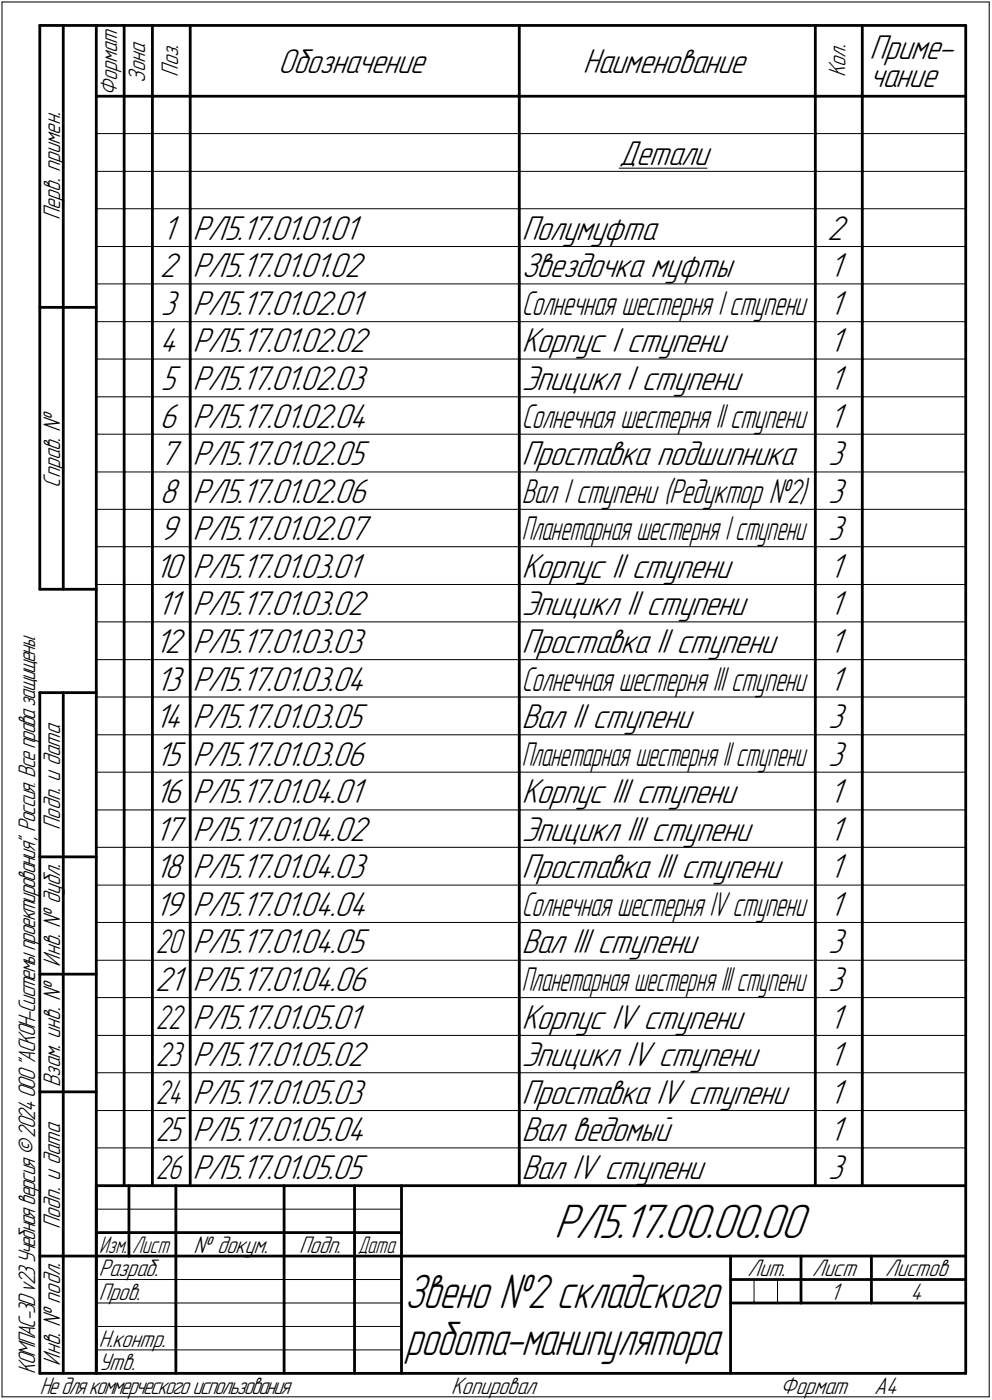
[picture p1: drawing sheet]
<svg xmlns="http://www.w3.org/2000/svg" width="211mm" height="298mm" viewBox="0 0 211 298" stroke-linecap="round" stroke-linejoin="round" font-family="sans-serif">
<defs><g id="words">
<text font-size="10.9" x="117.9" y="263.5">РЛ5.17.00.00.00</text>
<g font-size="10.8">
<text x="86.2" y="278.5">Звено №2 складского</text>
<text x="86.2" y="288.5">робота-манипулятора</text>
</g>
<g font-size="7.8">
<text x="59.2" y="15.5">Обозначение</text>
<text x="124" y="15.5">Наименование</text>
<text x="185" y="12.6">Приме-</text>
<text x="185" y="18.5">чание</text>
<text x="131.8" y="35">Детали</text>
<text x="34.5" y="51">1</text>
<text x="41" y="51">РЛ5.17.01.01.01</text>
<text x="111" y="51">Полумуфта</text>
<text x="176" y="51">2</text>
<text x="34" y="59">2</text>
<text x="41" y="59">РЛ5.17.01.01.02</text>
<text x="111" y="59">Звездочка муфты</text>
<text x="176.5" y="59">1</text>
<text x="34.2" y="67">3</text>
<text x="41" y="67">РЛ5.17.01.02.01</text>
<text x="176.5" y="67">1</text>
<text x="34" y="75">4</text>
<text x="41" y="75">РЛ5.17.01.02.02</text>
<text x="111" y="75">Корпус I ступени</text>
<text x="176.5" y="75">1</text>
<text x="34.2" y="83">5</text>
<text x="41" y="83">РЛ5.17.01.02.03</text>
<text x="111" y="83">Эпицикл I ступени</text>
<text x="176.5" y="83">1</text>
<text x="34" y="91">6</text>
<text x="41" y="91">РЛ5.17.01.02.04</text>
<text x="176.5" y="91">1</text>
<text x="34" y="99">7</text>
<text x="41" y="99">РЛ5.17.01.02.05</text>
<text x="111" y="99">Проставка подшипника</text>
<text x="176.2" y="99">3</text>
<text x="34" y="107">8</text>
<text x="41" y="107">РЛ5.17.01.02.06</text>
<text x="176.2" y="107">3</text>
<text x="34" y="115">9</text>
<text x="41" y="115">РЛ5.17.01.02.07</text>
<text x="176.2" y="115">3</text>
<text x="33" y="123">10</text>
<text x="41" y="123">РЛ5.17.01.03.01</text>
<text x="111" y="123">Корпус II ступени</text>
<text x="176.5" y="123">1</text>
<text x="33.5" y="131">11</text>
<text x="41" y="131">РЛ5.17.01.03.02</text>
<text x="111" y="131">Эпицикл II ступени</text>
<text x="176.5" y="131">1</text>
<text x="33" y="139">12</text>
<text x="41" y="139">РЛ5.17.01.03.03</text>
<text x="111" y="139">Проставка II ступени</text>
<text x="176.5" y="139">1</text>
<text x="33.1" y="147">13</text>
<text x="41" y="147">РЛ5.17.01.03.04</text>
<text x="176.5" y="147">1</text>
<text x="33" y="155">14</text>
<text x="41" y="155">РЛ5.17.01.03.05</text>
<text x="111" y="155">Вал II ступени</text>
<text x="176.2" y="155">3</text>
<text x="33.1" y="163">15</text>
<text x="41" y="163">РЛ5.17.01.03.06</text>
<text x="176.2" y="163">3</text>
<text x="33" y="171">16</text>
<text x="41" y="171">РЛ5.17.01.04.01</text>
<text x="111" y="171">Корпус III ступени</text>
<text x="176.5" y="171">1</text>
<text x="33" y="179">17</text>
<text x="41" y="179">РЛ5.17.01.04.02</text>
<text x="111" y="179">Эпицикл III ступени</text>
<text x="176.5" y="179">1</text>
<text x="33" y="187">18</text>
<text x="41" y="187">РЛ5.17.01.04.03</text>
<text x="111" y="187">Проставка III ступени</text>
<text x="176.5" y="187">1</text>
<text x="33" y="195">19</text>
<text x="41" y="195">РЛ5.17.01.04.04</text>
<text x="176.5" y="195">1</text>
<text x="41" y="203">РЛ5.17.01.04.05</text>
<text x="111" y="203">Вал III ступени</text>
<text x="176.2" y="203">3</text>
<text x="33" y="211">21</text>
<text x="41" y="211">РЛ5.17.01.04.06</text>
<text x="176.2" y="211">3</text>
<text x="41" y="219">РЛ5.17.01.05.01</text>
<text x="111" y="219">Корпус IV ступени</text>
<text x="176.5" y="219">1</text>
<text x="41" y="227">РЛ5.17.01.05.02</text>
<text x="111" y="227">Эпицикл IV ступени</text>
<text x="176.5" y="227">1</text>
<text x="41" y="235">РЛ5.17.01.05.03</text>
<text x="111" y="235">Проставка IV ступени</text>
<text x="176.5" y="235">1</text>
<text x="41" y="243">РЛ5.17.01.05.04</text>
<text x="111" y="243">Вал ведомый</text>
<text x="176.5" y="243">1</text>
<text x="41" y="251">РЛ5.17.01.05.05</text>
<text x="111" y="251">Вал IV ступени</text>
<text x="176.2" y="251">3</text>
</g>
<g font-size="7.7">
<text x="33.1" y="227">23</text>
<text x="33.1" y="243">25</text>
</g>
<g font-size="7.6">
<text x="111" y="67">Солнечная шестерня I ступени</text>
<text x="111" y="91">Солнечная шестерня II ступени</text>
<text x="111" y="107">Вал I ступени (Редуктор №2)</text>
<text x="111" y="115">Планетарная шестерня I ступени</text>
<text x="111" y="147">Солнечная шестерня III ступени</text>
<text x="111" y="195">Солнечная шестерня IV ступени</text>
<text x="33.2" y="203">20</text>
<text x="33.2" y="219">22</text>
<text x="33.2" y="235">24</text>
<text x="33.2" y="251">26</text>
</g>
<g font-size="7.5">
<text x="111" y="163">Планетарная шестерня II ступени</text>
<text x="111" y="211">Планетарная шестерня III ступени</text>
</g>
<g font-size="5.4">
<text x="30.9" y="17.7" transform="rotate(-90 30.9 17.7)">Зона</text>
<text x="37.9" y="16.4" transform="rotate(-90 37.9 16.4)">Поз.</text>
<text x="179.9" y="16.4" transform="rotate(-90 179.9 16.4)">Кол.</text>
<text x="24.9" y="20.5" transform="rotate(-90 24.9 20.5)">Формат</text>
<text x="12.8" y="46.9" transform="rotate(-90 12.8 46.9)">Перв. примен.</text>
<text x="12.8" y="103.8" transform="rotate(-90 12.8 103.8)">Справ. №</text>
<text x="12.8" y="176.7" transform="rotate(-90 12.8 176.7)">Подп. и дата</text>
<text x="12.8" y="205.8" transform="rotate(-90 12.8 205.8)">Инв. № дубл.</text>
<text x="12.8" y="231.6" transform="rotate(-90 12.8 231.6)">Взам. инв. №</text>
<text x="12.8" y="261.7" transform="rotate(-90 12.8 261.7)">Подп. и дата</text>
<text x="41.2" y="266.8">№ докум.</text>
<text x="63.6" y="266.8">Подп.</text>
<text x="21" y="271.8">Разраб.</text>
<text x="159.1" y="271.8">Лит.</text>
<text x="172.8" y="271.8">Лист</text>
<text x="188.3" y="271.8">Листов</text>
<text x="21" y="276.8">Пров.</text>
<text x="176.6" y="276.8">1</text>
<text x="193.8" y="276.8">4</text>
<text x="21" y="286.8">Н.контр.</text>
<text x="7.5" y="292.5" transform="rotate(-90 7.5 292.5)">КОМПАС-3Dv23Учебнаяверсия©2024ООО&quot;АСКОН-Системыпроектирования&quot;, Россия. Всеправазащищены.</text>
<text x="12.8" y="290.8" transform="rotate(-90 12.8 290.8)">Инв. № подл.</text>
<text x="21" y="291.8">Утв.</text>
<text x="8.5" y="296.7">Недлякоммерческогоиспользования</text>
<text x="96" y="296.8">Копировал</text>
<text x="166" y="296.8">Формат</text>
<text x="186" y="296.8">A4</text>
</g>
<g font-size="5.3">
<text x="21.1" y="266.8">Изм.</text>
<text x="28.1" y="266.8">Лист</text>
<text x="76.1" y="266.8">Дата</text>
</g>
</g></defs>
<g fill="none" stroke="#000" stroke-width=".21">
<path d="M.4 .4h210.1zM.4 .4v297zM210.5 .4v297zM20.5 28.4h5.9zM20.5 36.5h5.9zM26.4 28.4h6zM26.4 36.5h6zM32.4 28.4h8.1zM32.4 36.5h8.1zM40.5 28.4h70zM40.5 36.5h70zM110.5 28.4h63z"/>
<path d="M110.5 36.5h63zM131.7 35.8h18.8zM173.5 28.4h10zM173.5 36.5h10zM183.5 28.4h22zM183.5 36.5h22zM20.5 44.4h5.9zM20.5 52.5h5.9zM26.4 44.4h6zM26.4 52.5h6zM32.4 44.4h8.1zM32.4 52.5h8.1z"/>
<path d="M40.5 44.4h70zM40.5 52.5h70zM110.5 44.4h63zM110.5 52.5h63zM173.5 44.4h10zM173.5 52.5h10zM183.5 44.4h22zM183.5 52.5h22zM20.5 60.5h5.9zM20.5 68.5h5.9zM20.5 76.5h5.9zM26.4 60.5h6z"/>
<path d="M26.4 68.5h6zM26.4 76.5h6zM32.4 60.5h8.1zM32.4 68.5h8.1zM32.4 76.5h8.1zM40.5 60.5h70zM40.5 68.5h70zM40.5 76.5h70zM110.5 60.5h63zM110.5 68.5h63zM110.5 76.5h63zM173.5 60.5h10z"/>
<path d="M173.5 68.5h10zM173.5 76.5h10zM183.5 60.5h22zM183.5 68.5h22zM183.5 76.5h22zM20.5 84.5h5.9zM20.5 92.5h5.9zM26.4 84.5h6zM26.4 92.5h6zM32.4 84.5h8.1zM32.4 92.5h8.1zM40.5 84.5h70z"/>
<path d="M40.5 92.5h70zM110.5 84.5h63zM110.5 92.5h63zM173.5 84.5h10zM173.5 92.5h10zM183.5 84.5h22zM183.5 92.5h22zM20.5 100.5h5.9zM20.5 108.5h5.9zM20.5 116.4h5.9zM26.4 100.5h6zM26.4 108.5h6z"/>
<path d="M26.4 116.4h6zM32.4 100.5h8.1zM32.4 108.5h8.1zM32.4 116.4h8.1zM40.5 100.5h70zM40.5 108.5h70zM40.5 116.4h70zM110.5 100.5h63zM110.5 108.5h63zM110.5 116.4h63zM173.5 100.5h10zM173.5 108.5h10z"/>
<path d="M173.5 116.4h10zM183.5 100.5h22zM183.5 108.5h22zM183.5 116.4h22zM20.5 124.5h5.9zM20.5 132.4h5.9zM26.4 124.5h6zM26.4 132.4h6zM32.4 124.5h8.1zM32.4 132.4h8.1zM40.5 124.5h70zM40.5 132.4h70z"/>
<path d="M110.5 124.5h63zM110.5 132.4h63zM173.5 124.5h10zM173.5 132.4h10zM183.5 124.5h22zM183.5 132.4h22zM20.5 140.5h5.9zM20.5 148.4h5.9zM20.5 156.5h5.9zM26.4 140.5h6zM26.4 148.4h6zM26.4 156.5h6z"/>
<path d="M32.4 140.5h8.1zM32.4 148.4h8.1zM32.4 156.5h8.1zM40.5 140.5h70zM40.5 148.4h70zM40.5 156.5h70zM110.5 140.5h63zM110.5 148.4h63zM110.5 156.5h63zM173.5 140.5h10zM173.5 148.4h10zM173.5 156.5h10z"/>
<path d="M183.5 140.5h22zM183.5 148.4h22zM183.5 156.5h22zM20.5 164.4h5.9zM20.5 172.5h5.9zM26.4 164.4h6zM26.4 172.5h6zM32.4 164.4h8.1zM32.4 172.5h8.1zM40.5 164.4h70zM40.5 172.5h70zM110.5 164.4h63z"/>
<path d="M110.5 172.5h63zM173.5 164.4h10zM173.5 172.5h10zM183.5 164.4h22zM183.5 172.5h22zM20.5 180.4h5.9zM20.5 188.5h5.9zM20.5 196.4h5.9zM26.4 180.4h6zM26.4 188.5h6zM26.4 196.4h6zM32.4 180.4h8.1z"/>
<path d="M32.4 188.5h8.1zM32.4 196.4h8.1zM40.5 180.4h70zM40.5 188.5h70zM40.5 196.4h70zM110.5 180.4h63zM110.5 188.5h63zM110.5 196.4h63zM173.5 180.4h10zM173.5 188.5h10zM173.5 196.4h10zM183.5 180.4h22z"/>
<path d="M183.5 188.5h22zM183.5 196.4h22zM20.5 204.5h5.9zM20.5 212.4h5.9zM26.4 204.5h6zM26.4 212.4h6zM32.4 204.5h8.1zM32.4 212.4h8.1zM40.5 204.5h70zM40.5 212.4h70zM110.5 204.5h63zM110.5 212.4h63z"/>
<path d="M173.5 204.5h10zM173.5 212.4h10zM183.5 204.5h22zM183.5 212.4h22zM20.5 220.5h5.9zM20.5 228.4h5.9zM20.5 236.5h5.9zM26.4 220.5h6zM26.4 228.4h6zM26.4 236.5h6zM32.4 220.5h8.1zM32.4 228.4h8.1z"/>
<path d="M32.4 236.5h8.1zM40.5 220.5h70zM40.5 228.4h70zM40.5 236.5h70zM110.5 220.5h63zM110.5 228.4h63zM110.5 236.5h63zM173.5 220.5h10zM173.5 228.4h10zM173.5 236.5h10zM183.5 220.5h22zM183.5 228.4h22z"/>
<path d="M183.5 236.5h22zM20.5 257.5h64.9zM20.5 244.4h5.9zM26.4 244.4h6zM32.4 244.4h8.1zM40.5 244.4h70zM110.5 244.4h63zM173.5 244.4h10zM183.5 244.4h22zM20.5 272.5h16.9zM20.5 277.5h16.9zM37.4 272.5h23.1z"/>
<path d="M37.4 277.5h23.1zM60.5 272.5h14.9zM60.5 277.5h14.9zM75.4 272.5h10zM75.4 277.5h10zM160.4 272.5v5zM165.4 272.5v5zM.4 297.4h210.1zM20.5 282.4h64.9zM20.5 287.4h64.9z"/>
</g>
<g fill="none" stroke="#000" stroke-width=".59">
<path d="M8.5 5.4v120.1zM8.5 5.4h12zM13.5 5.4v120.1zM20.5 5.4h185zM20.5 5.4v287zM26.4 5.4v15.1zM32.4 5.4v15.1zM40.5 5.4v15.1zM110.5 5.4v15.1zM173.5 5.4v15.1zM183.5 5.4v15.1zM205.5 5.4v287z"/>
<path d="M20.5 20.5h185zM26.4 20.5v7.9zM26.4 28.4v8.1zM26.4 36.5v7.9zM32.4 20.5v7.9zM32.4 28.4v8.1zM32.4 36.5v7.9zM40.5 20.5v7.9zM40.5 28.4v8.1zM40.5 36.5v7.9zM110.5 20.5v7.9zM110.5 28.4v8.1z"/>
<path d="M110.5 36.5v7.9zM173.5 20.5v7.9zM173.5 28.4v8.1zM173.5 36.5v7.9zM183.5 20.5v7.9zM183.5 28.4v8.1zM183.5 36.5v7.9zM26.4 44.4v8.1zM26.4 52.5v8zM32.4 44.4v8.1zM32.4 52.5v8zM40.5 44.4v8.1z"/>
<path d="M40.5 52.5v8zM110.5 44.4v8.1zM110.5 52.5v8zM173.5 44.4v8.1zM173.5 52.5v8zM183.5 44.4v8.1zM183.5 52.5v8zM8.5 65.4h12zM26.4 60.5v8zM26.4 68.5v8zM26.4 76.5v8zM32.4 60.5v8z"/>
<path d="M32.4 68.5v8zM32.4 76.5v8zM40.5 60.5v8zM40.5 68.5v8zM40.5 76.5v8zM110.5 60.5v8zM110.5 68.5v8zM110.5 76.5v8zM173.5 60.5v8zM173.5 68.5v8zM173.5 76.5v8zM183.5 60.5v8z"/>
<path d="M183.5 68.5v8zM183.5 76.5v8zM26.4 84.5v8zM26.4 92.5v8zM32.4 84.5v8zM32.4 92.5v8zM40.5 84.5v8zM40.5 92.5v8zM110.5 84.5v8zM110.5 92.5v8zM173.5 84.5v8zM173.5 92.5v8z"/>
<path d="M183.5 84.5v8zM183.5 92.5v8zM26.4 100.5v8zM26.4 108.5v7.9zM26.4 116.4v8.1zM32.4 100.5v8zM32.4 108.5v7.9zM32.4 116.4v8.1zM40.5 100.5v8zM40.5 108.5v7.9zM40.5 116.4v8.1zM110.5 100.5v8z"/>
<path d="M110.5 108.5v7.9zM110.5 116.4v8.1zM173.5 100.5v8zM173.5 108.5v7.9zM173.5 116.4v8.1zM183.5 100.5v8zM183.5 108.5v7.9zM183.5 116.4v8.1zM8.5 125.5h12zM26.4 124.5v7.9zM26.4 132.4v8.1zM32.4 124.5v7.9z"/>
<path d="M32.4 132.4v8.1zM40.5 124.5v7.9zM40.5 132.4v8.1zM110.5 124.5v7.9zM110.5 132.4v8.1zM173.5 124.5v7.9zM173.5 132.4v8.1zM183.5 124.5v7.9zM183.5 132.4v8.1zM8.5 147.5v144.9zM8.5 147.5h12zM13.5 147.5v144.9z"/>
<path d="M26.4 140.5v7.9zM26.4 148.4v8.1zM26.4 156.5v7.9zM32.4 140.5v7.9zM32.4 148.4v8.1zM32.4 156.5v7.9zM40.5 140.5v7.9zM40.5 148.4v8.1zM40.5 156.5v7.9zM110.5 140.5v7.9zM110.5 148.4v8.1zM110.5 156.5v7.9z"/>
<path d="M173.5 140.5v7.9zM173.5 148.4v8.1zM173.5 156.5v7.9zM183.5 140.5v7.9zM183.5 148.4v8.1zM183.5 156.5v7.9zM26.4 164.4v8.1zM26.4 172.5v7.9zM32.4 164.4v8.1zM32.4 172.5v7.9zM40.5 164.4v8.1zM40.5 172.5v7.9z"/>
<path d="M110.5 164.4v8.1zM110.5 172.5v7.9zM173.5 164.4v8.1zM173.5 172.5v7.9zM183.5 164.4v8.1zM183.5 172.5v7.9zM8.5 182.5h12zM26.4 180.4v8.1zM26.4 188.5v7.9zM26.4 196.4v8.1zM32.4 180.4v8.1zM32.4 188.5v7.9z"/>
<path d="M32.4 196.4v8.1zM40.5 180.4v8.1zM40.5 188.5v7.9zM40.5 196.4v8.1zM110.5 180.4v8.1zM110.5 188.5v7.9zM110.5 196.4v8.1zM173.5 180.4v8.1zM173.5 188.5v7.9zM173.5 196.4v8.1zM183.5 180.4v8.1zM183.5 188.5v7.9z"/>
<path d="M183.5 196.4v8.1zM8.5 207.4h12zM26.4 204.5v7.9zM26.4 212.4v8.1zM32.4 204.5v7.9zM32.4 212.4v8.1zM40.5 204.5v7.9zM40.5 212.4v8.1zM110.5 204.5v7.9zM110.5 212.4v8.1zM173.5 204.5v7.9zM173.5 212.4v8.1z"/>
<path d="M183.5 204.5v7.9zM183.5 212.4v8.1zM8.5 232.5h12zM26.4 220.5v7.9zM26.4 228.4v8.1zM26.4 236.5v7.9zM32.4 220.5v7.9zM32.4 228.4v8.1zM32.4 236.5v7.9zM40.5 220.5v7.9zM40.5 228.4v8.1zM40.5 236.5v7.9z"/>
<path d="M110.5 220.5v7.9zM110.5 228.4v8.1zM110.5 236.5v7.9zM173.5 220.5v7.9zM173.5 228.4v8.1zM173.5 236.5v7.9zM183.5 220.5v7.9zM183.5 228.4v8.1zM183.5 236.5v7.9zM20.5 252.5h185zM20.5 252.5v39.9zM26.4 244.4v8.1z"/>
<path d="M27.4 252.5v15zM32.4 244.4v8.1zM37.4 252.5v25zM40.5 244.4v8.1zM60.5 252.5v25zM75.4 252.5v25zM85.4 252.5v39.9zM110.5 244.4v8.1zM173.5 244.4v8.1zM183.5 244.4v8.1zM8.5 267.5h12zM20.5 262.5h6.9z"/>
<path d="M20.5 267.5h6.9zM27.4 262.5h10zM27.4 267.5h10zM37.4 277.5v14.9zM37.4 262.5h23.1zM37.4 267.5h23.1zM60.5 277.5v14.9zM60.5 262.5h14.9zM60.5 267.5h14.9zM75.4 277.5v14.9zM75.4 262.5h10zM75.4 267.5h10z"/>
<path d="M85.4 267.5h120.1zM155.4 267.5v24.9zM155.4 272.5h15zM155.4 277.5h5zM160.4 277.5h5zM165.4 277.5h5zM170.4 267.5v10zM170.4 272.5h35.1zM170.4 277.5h15zM185.4 267.5v10zM185.4 277.5h20.1zM8.5 292.4h12z"/>
<path d="M20.5 292.4h185z"/>
</g>
<use href="#words"/>
</svg>
